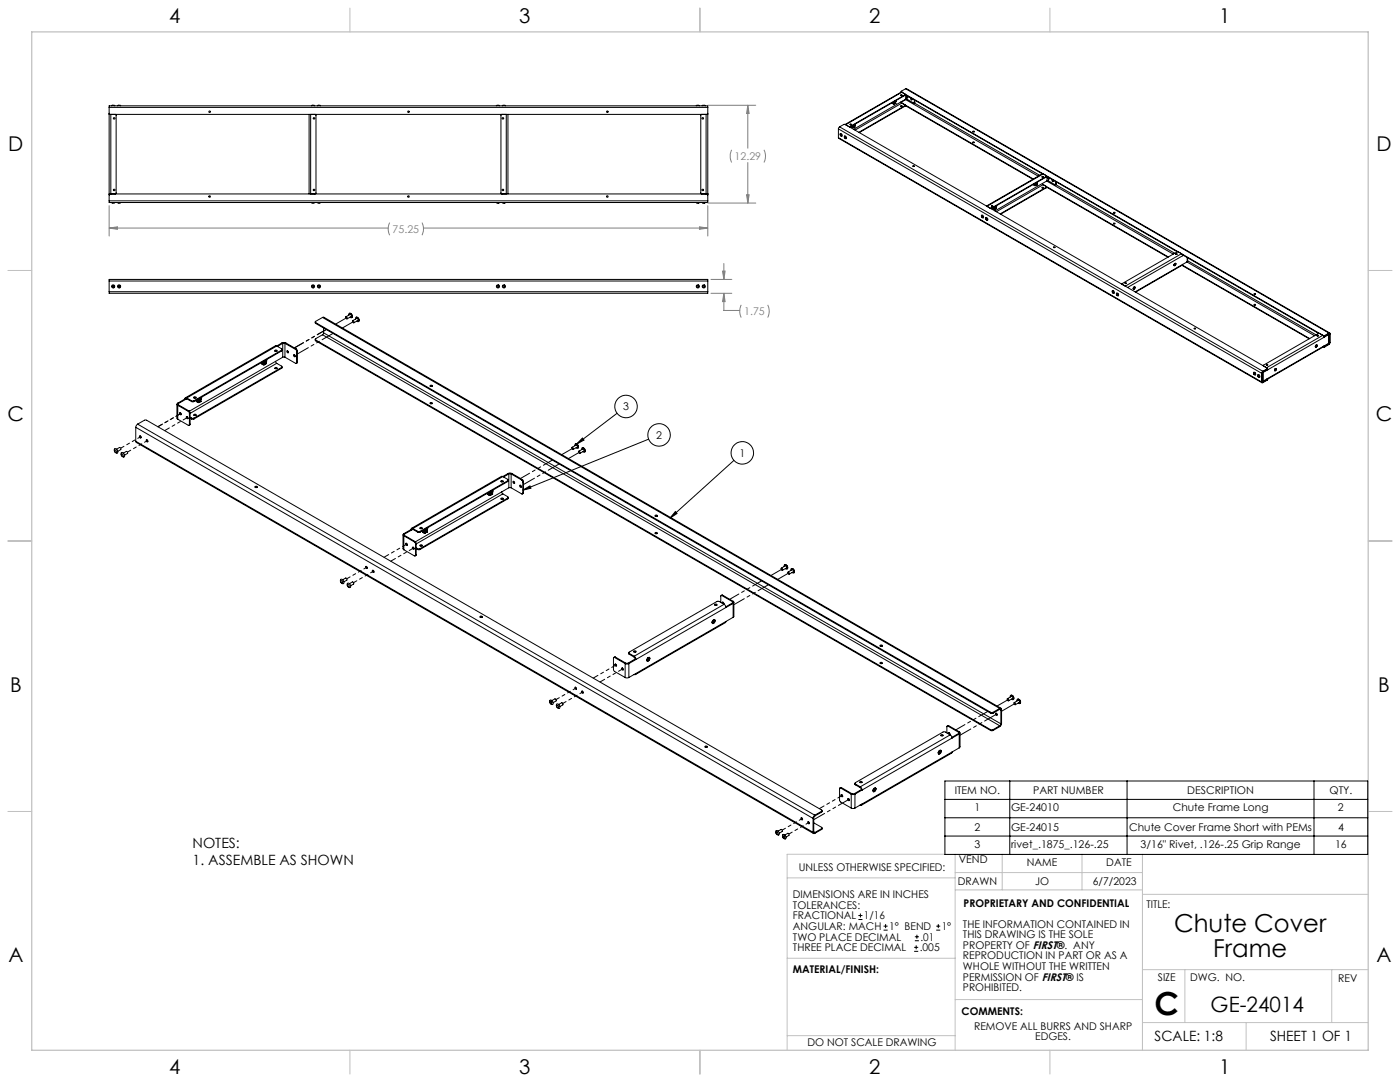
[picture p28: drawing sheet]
<svg xmlns="http://www.w3.org/2000/svg" width="559mm" height="432mm" viewBox="0 0 559 432" stroke-linecap="round" stroke-linejoin="round" font-family="sans-serif">
<defs><g id="words">
<text font-size="12.7" x="460.9" y="405.2">C</text>
<g font-size="9.9">
<text x="468.6" y="372">Chute Cover</text>
<text x="484.2" y="381.9">Frame</text>
</g>
<text font-size="8.5" x="483.2" y="404">GE-24014</text>
<g font-size="8.1">
<text x="67.6" y="9.3">4</text>
<text x="207.3" y="9.3">3</text>
<text x="347" y="9.3">2</text>
<text x="486.7" y="9.3">1</text>
<text x="3.3" y="60.1">D</text>
<text x="549.4" y="60.1">D</text>
<text x="3" y="168">C</text>
<text x="549.1" y="168">C</text>
<text x="4" y="276">B</text>
<text x="550.1" y="276">B</text>
<text x="3.3" y="383.9">A</text>
<text x="549.4" y="383.9">A</text>
<text x="67.6" y="428.4">4</text>
<text x="207.3" y="428.4">3</text>
<text x="347" y="428.4">2</text>
<text x="486.7" y="428.4">1</text>
</g>
<g font-size="5.6">
<text x="76.9" y="338.4">NOTES:</text>
<text x="76.9" y="345.1">1. ASSEMBLE AS SHOWN</text>
<text x="460.9" y="415.2">SCALE: 1:8</text>
<text x="507" y="415.2">SHEET 1 OF 1</text>
</g>
<g font-size="4.2" fill="#808080">
<text x="293.2" y="63.9">12.29</text>
<text x="156.7" y="92.9">75.25</text>
<text x="297" y="125.8">1.75</text>
</g>
<g font-size="4.2">
<text x="248.7" y="163.7">3</text>
<text x="261.9" y="175">2</text>
<text x="295.1" y="182.2">1</text>
<text x="381.1" y="316.9">ITEM NO.</text>
<text x="412.3" y="316.9">PART NUMBER</text>
<text x="473.9" y="316.9">DESCRIPTION</text>
<text x="530.6" y="316.9">QTY.</text>
<text x="388.9" y="323.8">1</text>
<text x="403.6" y="323.8">GE-24010</text>
<text x="468.1" y="323.8">Chute Frame Long</text>
<text x="534" y="323.8">2</text>
<text x="388.9" y="331.5">2</text>
<text x="403.6" y="331.5">GE-24015</text>
<text x="450.7" y="331.5">Chute Cover Frame Short with PEMs</text>
<text x="534.1" y="331.5">4</text>
<text x="389" y="338.4">3</text>
<text x="403.6" y="338.4">rivet_.1875_.126-.25</text>
<text x="455.3" y="338.4">3/16&quot; Rivet, .126-.25 Grip Range</text>
<text x="532.9" y="338.4">16</text>
<text x="318.8" y="347.7">UNLESS OTHERWISE SPECIFIED:</text>
<text x="382.7" y="344.5">VEND</text>
<text x="409.9" y="345.7">NAME</text>
<text x="441.6" y="345.7">DATE</text>
<text x="382.3" y="353.3">DRAWN</text>
<text x="413.2" y="353.3">JO</text>
<text x="436.2" y="353.3">6/7/2023</text>
<text x="316.5" y="358.5">DIMENSIONS ARE IN INCHES</text>
<text x="316.5" y="362.7">TOLERANCES:</text>
<text x="384.6" y="361.9">PROPRIETARY AND CONFIDENTIAL</text>
<text x="457.6" y="362.3">TITLE:</text>
<text x="316.5" y="371.2">ANGULAR: MACH</text>
<text x="316.5" y="366.9">FRACTIONAL</text>
<text x="344.8" y="366.9">1/16</text>
<text x="354.9" y="371.2">1° BEND</text>
<text x="375.9" y="371.2">1°</text>
<text x="384.4" y="370.2">THE INFORMATION CONTAINED IN</text>
<text x="316.5" y="375.4">TWO PLACE DECIMAL</text>
<text x="367.4" y="375.4">.01</text>
<text x="384.4" y="374.4">THIS DRAWING IS THE SOLE</text>
<text x="316.5" y="379.6">THREE PLACE DECIMAL</text>
<text x="367.1" y="379.6">.005</text>
<text x="384.4" y="378.6">PROPERTY OF FIRST®. ANY</text>
<text x="384.4" y="382.9">REPRODUCTION IN PART OR AS A</text>
<text x="316.5" y="388.4">MATERIAL/FINISH:</text>
<text x="384.4" y="387.1">WHOLE WITHOUT THE WRITTEN</text>
<text x="384.4" y="391.3">PERMISSION OF FIRST® IS</text>
<text x="384.4" y="395.6">PROHIBITED.</text>
<text x="462.2" y="391.3">SIZE</text>
<text x="475.1" y="391.3">DWG. NO.</text>
<text x="534.1" y="391.8">REV</text>
<text x="383.8" y="405.1">COMMENTS:</text>
<text x="388.8" y="410.9">REMOVE ALL BURRS AND SHARP</text>
<text x="322.3" y="417.6">DO NOT SCALE DRAWING</text>
<text x="413.2" y="415.2">EDGES.</text>
</g>
</g></defs>
<g fill="none" stroke="#c0c0c0" stroke-width=".4">
<path d="M139.7 3.2v9.5M279.4 3.2v9.5M419.1 3.2v9.5M3.1 107.9h9.6M546.1 107.9h9.5M3.1 215.9h9.6M546.1 215.9h9.5M3.1 323.8h9.6M546.1 323.8h9.5M314.2 350.3h67M381.2 340.9v78.2M381.2 355.1h74.8"/>
<path d="M381.2 348.2h74.8M400 340.9v14.2M431.9 340.9v14.2M456 340.9v78.2M456 356.9h90.1M546.1 340.9h-231.9v78.2M314.2 382.4h67.2M381.2 398.9h74.8M456 387h90.1M472.9 387v21.1M531.6 387v21.1M139.7 419.1v9.6"/>
<path d="M279.4 419.1v9.6M314.2 413.3h67M419.1 419.1v9.6M456 408.1h90.1M497.4 408.1v11"/>
</g>
<path d="M12.7 12.7h533.4v406.4h-533.4z" fill="none" stroke="#c0c0c0" stroke-width=".5"/>
<g fill="none" stroke="#000" stroke-width=".4">
<path d="M359.6 38.1h.4M359.7 36.8h.1M359.7 36.5v.3M359.8 36.7l168.4 97.2M359.8 36.7v.1M360 36.8l1.2 .7v.4M360 36.8l-22.5 13 1.3 .7h.5M360 36.8l-22.7 12.9M361.2 37.9l-21.9 12.6M361.2 37.9v.2M361.2 38.1l-21.9 12.6M361.3 37.7l-.1 .4"/>
<path d="M361.3 37.8l54.7 31.6M361.5 39.6h.6M361.5 35.4l-1.7 1v.3M361.5 35.4l169.3 97.5M361.5 39.8l-1.8 1M361.5 39.6l-1.8 1M361.5 35.4l168.9 97.5M361.5 37.9v1.7M361.5 39.8l52.9 30.5M361.7 39.6l-.2 .2M362.1 39.6l2.6 1.6 .2-.2M362.1 38.2v.1"/>
<path d="M362.1 38.9v.7M362.1 38.3l-.2 .1M362.7 38.6l-.5 .3M363.8 39.2l-.2 .2M364.4 39.6l-.5 .3M364.9 39.9v1.1M43.6 45.6h.4M43.6 42.9v-.7h238.9v.7M43.6 45.2l.4 .4M43.6 42.9v37.3M43.6 42.9h238.9M43.8 45.6h.1"/>
<path d="M44 45.6h238.1M44.2 45.6v31.8M44.6 42.2l.1-.2 1.1 .2M46 45.6l.4 .4v31.1l-.4 .3M46.9 42.2l.2-.2 1.1 .2M123.4 45.6v31.8M124 45.6v31.8M124.3 42.2l.2-.2 1.1 .2M125.7 45.6l.4 .4v31.1l-.4 .3M126.7 42.2l.2-.2 1.1 .2M198.1 42.2l.2-.2 1.1 .2M200.3 45.6l-.3 .4v31.1l.3 .3"/>
<path d="M200.5 42.2l.2-.2 1.1 .2M202.1 45.6v31.8M202.7 45.6v31.8M277.9 42.2l.2-.2 1.1 .2M280.1 45.6l-.4 .4v31.1l.4 .3M280.3 42.2l.2-.2 1 .2M281.8 45.6v31.8M282.1 45.6h.4M282.3 45.6h.1M282.5 45.2l-.4 .4M282.5 42.9v37.3M334.6 54.9l169.1 97.9"/>
<path d="M334.6 51.4l169 97.6M334.6 54.9l169 97.5M334.6 51.4v3.5M335.1 50.6l-.5 .8M335.1 50.6l168.9 97.6M335.4 53.6l.4 .6-.3-.1zM337.1 54.3l.5 .1a.53 .53 0 0 1 .4 .6 .53 .53 0 0 1-.7 .4 .53 .53 0 0 1-.3-.7zM337.1 54.6l.4 .2v.4zM337.4 49.7l-.6-.1-1.7 1M337.4 49.7l168.3 97.2v.3M339.3 50.7h-.1M339.3 50.5v.2"/>
<path d="M339.3 49.8h.5M339.8 50.4l.5 .5M339.9 50.3l.3 .2M340.2 50.5l.1 .4 .4-.1M340.3 50.1l-.1 .4M340.3 50.4h.1M340.3 50.4v.1M340.4 50.4h.1M340.4 50.4l-.2 .1M340.4 50.4l-.1 .1M340.5 50l-.2 .5M340.6 50.1l.3 .1"/>
<path d="M340.7 50l.2 .2M340.8 50.7h.1M340.9 50.2l-.5 .2M340.9 50.2h.1M340.9 50.6h.1M340.9 50.6l-.1 .1M341 49.8h.1M341 49.8h-.1M341 49.8v.1M341 49.7l.2 .4M341 49.7h.1M341.2 50.1l-.2 .5a.37 .37 0 0 1-.4 .3 .37 .37 0 0 1-.3-.4"/>
<path d="M356.5 41.2l.1 .3h.4M356.5 41.2l-.4-.2 .5 .5M356.6 41.1h.1M356.6 41.2h.1M356.6 40.7l-.1 .5M356.6 41.2h-.1M356.6 41.1v.1M356.7 40.6l-.1 .4a.36 .36 0 0 0 .2 .5 .36 .36 0 0 0 .4-.3l.3-.6M357 40.6l.2 .1zM357.1 41.2h.1M357.1 40.5h.1M357.2 40.5h.1"/>
<path d="M357.2 40.7l-.3 .4-.2-.1M357.2 40.4h.1M357.2 41.2h.1M357.2 40.4l-.1 .1M357.2 40.7h.1M357.2 41.1v.1M357.2 40.4v.1M357.3 40.3l.2 .3M357.3 40.3h.1M357.5 40.6h.1M359.5 42.3h.6l-.4 .2zM359.6 42.4h.4"/>
<path d="M359.7 40.6l.3 .5M359.7 40.6l-19 11M360 41.1l1.2 .7v.4M360 41.1l52.4 30.3M360 41.1l-18.7 10.8M361.2 42.2v.2M361.2 42.2l-18.4 10.6M361.2 42.4l-18.2 10.5M361.3 42l-.1 .4M361.3 42.1l51 29.4M364.9 41.1l50.1 28.9M365.1 40.9l-.2 .3"/>
<path d="M365.1 40.9l-.2 .1M365.1 40v.9M388.3 52.4l.4-.1 .2 .3zM388.3 52.6h.6M388.3 56.9h.6M43.6 77.4h.4M43.8 77.4h.1M44 77.4l-.4 .4M44 77.4h238.1M282.1 77.4h.4M282.1 77.4l.4 .4M282.3 77.4h.1"/>
<path d="M364.4 66.2l.6 .1-.4 .2zM364.4 66.4h.5M364.9 66.4h.1M412.9 73.8l.1 .3 .4-.1M412.9 73.8l-.4-.2 .5 .5M413 73.7h.1M413 73.3l-.1 .5M413 73.7v.1M413.1 73.7h.1M413.1 73.7l-.2 .1M413.1 73.7l-.1 .1M413.1 73.2l-.2 .6"/>
<path d="M413.3 73.2l.3 .1M413.4 74h.1M413.5 73.1h.1M413.6 73.3l-.5 .3M413.6 73h.1M413.6 73.8h.1M413.6 73.7h.1M413.6 73.7v.1M413.6 73l-.1 .1M413.6 73.3h.1M413.6 73.1h.1M413.7 72.9l.2 .3"/>
<path d="M413.7 73.3l-.2-.2-.4 .6M413.7 73.3l-.4 .5-.2-.1M413.7 72.8h.1M413.7 72.8l.2 .4M413.9 73.2l-.2 .5a.41 .41 0 0 1-.3 .4 .41 .41 0 0 1-.5-.3M416 75h.5M416 70.7h.1M416 70.7h.5M416.1 73.2l.3 .5M416.1 73.2l-19 11M416.4 69.4l-22.5 12.9 1.3 .8 .5-.1M416.4 69.4l1.2 .7v.3"/>
<path d="M416.4 69.4l-22.7 12.8M416.4 73.7l1.2 .7v.3M416.4 73.7l49.9 28.9M416.4 73.7l-18.7 10.8M417.6 70.4l-21.9 12.6M417.6 70.4v.2M417.6 74.7v.2M417.6 70.6l-21.9 12.7M417.6 74.7l-18.4 10.7M417.6 74.9l-18.2 10.6M417.7 70.2l-.1 .4M417.7 74.6l-.1 .3"/>
<path d="M417.7 70.3l52.2 30.2M417.7 74.7l48.5 28M417.8 72.2l50.5 29.2M417.9 72.2h.6M417.9 72.2l-1.8 1M417.9 70.4v1.8M418.5 72.2l2.6 1.5 .3-.1M418.5 70.8l-.2 .1M418.5 71.4v.8M419.1 71.2l-.5 .3M420.2 71.8l-.2 .1M420.8 72.1l-.5 .3"/>
<path d="M421.4 72.5v1.1M421.4 73.7l47.5 27.4M421.5 73.4l-.2 .3M421.5 73.4l-.1 .2M421.5 72.6v.8M43.6 80.2v.6h238.9v-.6M43.6 80.2h238.9M44.6 80.8l.2 .2 1-.2M46.9 80.8l.3 .2 1-.2M124.3 80.8l.3 .2 1-.2M126.7 80.8l.3 .2 1-.2M198.1 80.8l.3 .2 1-.2"/>
<path d="M200.5 80.8l.3 .2 1-.2M277.9 80.8l.3 .2 1-.2M280.3 80.8l.3 .2 .9-.2M391.8 85.9a.54 .54 0 0 1 .7 .3 .54 .54 0 0 1-.4 .7l-.3-.5zM391.8 86.2l.5 .5h-.4zM393.5 86.8l.5 .1a.53 .53 0 0 1 .4 .7 .53 .53 0 0 1-.7 .4 .53 .53 0 0 1-.3-.7zM393.5 87.2l.4 .2v.3zM395.7 83.3h-.1M395.7 83v.3M395.8 82.3h.4M395.8 82.3h-.1M396.2 82.9l.5 .6"/>
<path d="M396.3 82.9l.3 .1M396.6 83l.2 .5 .3-.1M396.6 83h.1M396.7 83h.1M396.7 82.7l-.1 .3M396.8 83h.1M396.9 82.6l-.2 .4M397.1 82.6l.2 .2zM397.2 83.2h.1M397.2 83.2l.1 .1M397.2 83.3h.1M397.3 82.8l-.2 .3-.3-.1"/>
<path d="M397.3 83.1v.1M397.3 82.8h.1M397.3 83.2h.1M397.3 82.5h.1M397.4 82.3a.56 .56 0 0 1 .1 .8 .56 .56 0 0 1-.8 .1v-.2M397.4 82.4h.1M397.4 82.4l-.1 .1M397.4 82.3v.1M397.4 82.3l-.1 .1M397.4 82.8l-.3-.2-.3 .4M397.4 82.8l-.4 .5-.2-.3M397.4 82.4h-.1"/>
<path d="M397.4 82.3h.1M397.4 82.3l.2 .3M397.6 82.6h.1M421 98.8h-.5M421 98.8h.1M444.4 84.8l.5-.1 .1 .2-.4 .2zM444.5 85h.5M444.5 89.3h.5M43.6 116.4v.7h238.9v-.7M43.6 112.1v-.6h238.9v.6M43.6 116.4h238.9M43.6 112.1h238.9"/>
<path d="M43.6 112.1v4.3M282.5 112.1v4.3M444 116a.53 .53 0 0 1 .8 .3 .53 .53 0 0 1-.5 .7l-.4-.5zM445.7 117a.54 .54 0 0 1 .8 .3 .54 .54 0 0 1-.5 .7l-.4-.4zM447.8 113.2l22-12.7h.5l1.3 .7-22.4 13zM447.8 113.3v.1M449.1 113.1h.5M452.5 114.7l.1-.2a.4 .4 0 0 1 .4 .6 .4 .4 0 0 1-.7 .1zM452.6 114.6l.2 .2zM452.8 114.8l-.2 .3-.2-.1M452.8 114.8h.1M452.9 114.8l-.3 .5-.3-.2"/>
<path d="M452.9 114.8l-.3-.2-.3 .5M452.9 114.5v.6l-.5 .3M468.6 105.7h.1M468.8 105.2h.1a.37 .37 0 0 1 .4 .3 .37 .37 0 0 1-.3 .4 .37 .37 0 0 1-.4-.2zM469.1 105.3h.1M469.1 105.3l-.2 .4h-.3M469.2 105.1v.6l-.5 .3M469.2 105.3l-.3 .6-.3-.2M469.2 105.3h-.4l-.2 .4M469.2 105.3h-.1M469.3 101.5h.5M469.4 101.4l.2 .1"/>
<path d="M471.6 101.2l.5 .9M471.8 105.9l50.8 29.3M471.9 101.7l54.4 31.4M471.9 105.8l50.8 29.3M472.1 105.5l-18.9 11.1M472.1 102.1l-22 12.6M472.1 105.5l-19 11M472.2 101.8h-.2M472.3 101.9l-.2 .2M473.7 104.5l51 29.5M473.9 104.5l-1.8 1M473.9 102.8v1.7"/>
<path d="M474 102.9l-.1 1.6M474 104.1l51.3 29.5M500.6 117.2l.6 .1-.4 .2zM500.6 117.4h.5M109.7 139.9a.42 .42 0 0 1 .5-.2 .42 .42 0 0 1 .3 .5h-.7zM110.5 138.1l2 1.2-.1 .4M110.5 138.1l-.6-.1-35.9 20.7M110.5 138.1l-36 20.7M112.4 139.7l-35 20.2M112.4 139.7v.4M112.6 136.8h1.5M112.6 136.8l.3 .2"/>
<path d="M112.6 136.8l-2.1 1.3M112.6 139.5l-.2 .6M112.9 137h.8M112.9 137l-2.2 1.3M112.9 137v5.6M113.7 137v5.6M113.7 137l4.3 2.5M114.1 136.8l-.4 .2M114.1 136.8l4.2 2.5M114.8 140l.3 .7M118 139.5l.4 .7M118.3 139.3l.4 .8"/>
<path d="M118.3 139.3l-.3 .2M125.8 128.5l.2 .6M125.8 135.4l.2 .6M126 128.8l269.4 155.5M126 128.8v.3M126 135.7v.3M126 129.1l269.4 155.5M126 135.7l269.4 155.5M126 136l269.4 155.5M128.7 126.7l-2.8 1.6 .1 .5M128.7 126.7l.6-.1 270.3 156.1M128.7 133.6l-2.7 1.5v.6"/>
<path d="M128.7 126.7l270.3 156M128.7 133.6l270.3 156M129.2 132.8l-.5 .8M129.2 132.8l270.3 156.1M129.2 130.9v1.9M138 126.4l1.8-.9 .4 .3v.5l-1.7 .9M139.2 125.8a.59 .59 0 0 1 .5-.8 .59 .59 0 0 1 .7 .6 .63 .63 0 0 1 .3 .8 .63 .63 0 0 1-.8 .3l-.2-.1M139.7 125a1.18 1.18 0 0 1 .8 1.6M140.8 128l1.7-1 .3 .4v.5l-1.6 .9M142.3 126.6h.2a1.16 1.16 0 0 1 .7 1.6M142.3 126.6a.96 .96 0 0 1 .9 .7 .96 .96 0 0 1-.4 1.1l-.4-.3M142.3 126.6h-.3l-.1 .7"/>
<path d="M476.6 131l.6 .1-.4 .2zM476.7 131.2h.4M477.1 131.2h.1M500.6 121.7h.5M525 138.2h.1M525 138.2v.1M525.2 137.8l.1-.1a.37 .37 0 0 1 .4 .3 .37 .37 0 0 1-.3 .4 .37 .37 0 0 1-.4-.2zM525.3 137.8l.2 .1zM525.5 137.9l-.2 .4-.3-.1M525.6 137.6v.6l-.5 .4M525.6 137.9l-.3 .5-.3-.1M525.6 137.9l-.4-.1-.2 .5"/>
<path d="M525.6 137.9h-.1M525.7 134h.5M525.8 133.9l.2 .2M528 133.8l.5 .8M528.2 133.9h.5M528.2 138.5h.5M528.2 133.9h.1M528.5 138.1l-22.6 13.2M528.5 134.6l-22.5 13M528.5 138.1l-22.5 12.9M528.7 134.1l-.4 .1M528.7 138.3h-.3"/>
<path d="M528.7 133.9v.2M528.7 138.3v.2M530 133.5l.3 .1M530 133.5l-1.6 .9M530 133.4v.1M530.2 137.1l.2 .2M530.2 133.3l-.2 .2M530.3 133.6l-1.8 1M530.3 133.6v3.5M530.3 137.1l-1.8 1M530.4 133.2l-.1 .4M530.4 133.3l-.1 3.8"/>
<path d="M530.4 133.1l.3 .2M530.4 132.9l.5 .3M530.4 132.9v.2M530.4 137.3v.2M530.4 132.9l-1.7 1M530.4 137.3l-1.7 1M530.4 133.1l-1.7 1M530.4 137.5l-1.7 1M530.4 136.6l.3 .2M530.7 136.8l-.3 .5M530.7 133.3v3.5M530.9 136.7l-.5 .8"/>
<path d="M530.9 133.2l-.2 .1M530.9 136.7l-.2 .1M530.9 133.2v3.5M73.8 159.2l-2.9 1.7M73.8 159.2l.3 .2M74.1 159.4l-2.9 1.6M74.5 159.1l-.4 .3M74.5 158.8a.44 .44 0 0 0-.5 0 .44 .44 0 0 0-.2 .4M74.5 158.8l2 1.1M74.5 158.8v.3M74.5 159.1l2 1.2M76.5 159.9h.9"/>
<path d="M76.5 159.9v.4M77.4 158.5a.44 .44 0 0 1 .5-.2 .44 .44 0 0 1 .3 .6h-.7zM77.4 159.9v.4M77.4 158.8h.8M78.2 159.8l.8 .8M78.4 159.7l.4 .2M78.8 159.9l.2 .6 .6 .1M78.8 159.9l.1 .1M79 159.9h.1M79 159.3l-.2 .6M79.1 159.9h-.1M79.1 159.8v.1"/>
<path d="M79.1 159.9h.1M79.2 159.2l-.3 .8M79.5 159.3l.4 .2M79.6 159.2l.3 .3M79.9 159.5l-.3 .5-.4-.1M79.9 159.5h.2M79.9 159h.1M80 158.9h.1M80 159h.1M80 158.9l-.1 .1M80 158.7a1.12 1.12 0 0 1 .1 1.3 1.12 1.12 0 0 1-1.1 .5l-.1-.5M80.1 159.5v-.2a.53 .53 0 0 0-.7-.1 .53 .53 0 0 0-.2 .6"/>
<path d="M80.1 159.5a.52 .52 0 0 1-.3 .6 .52 .52 0 0 1-.6-.1v-.2M80.1 158.9h.1M80.2 158.7h.1M80.2 158.7l.2 .5M80.4 159.2h.1M104.8 145.1l.3 .5 .6-.1M104.8 145.1l-.5-.4 .2 .6 .6 .3M104.8 145.1h.1M105 145h.1M105 145h.2M105.1 145h.1M105.1 144.3l-.3 .8"/>
<path d="M105.1 145h-.1M105.1 144.9v.1M105.2 145h-.2M105.2 144.2l-.3 .9M105.6 144.2l.3 .2zM105.9 145v.1M105.9 145.1h.1M105.9 144.4a.43 .43 0 0 1-.1 .5 .43 .43 0 0 1-.6 0M105.9 143.9h.1M105.9 143.8h.1M105.9 143.8l.1 .2M105.9 144.4h.2"/>
<path d="M106 143.8h.1M106 144h.1M106 145v.1M106 143.8v.1M106 143.9v.1M106 145h.1M106 145l-.1 .1M106.1 143.7l.3 .5M106.1 145l-.2 .1M106.1 145l-.1 .1M106.1 144.4v-.2a.59 .59 0 0 0-.7 .1 .59 .59 0 0 0-.2 .6M106.1 144.4a.52 .52 0 0 1-.2 .6 .52 .52 0 0 1-.7-.1"/>
<path d="M106.2 143.7h.1M106.2 143.7l.2 .5M106.4 144.2a.94 .94 0 0 1-.3 1.1 .94 .94 0 0 1-1.1 0l-.1-.2M106.4 144.2h.1M109.7 146.8a.42 .42 0 0 1 .5-.2 .42 .42 0 0 1 .3 .5l-.5 .1zM109.7 140.2h.9M109.7 147.1h.9M110 144.2l.5 .8M110.5 145l2 1.2-.1 .4M110.5 145l-34.6 20M112.4 146.6v.4M112.4 140.1l-35 20.2"/>
<path d="M112.4 146.6l-35 20.3M112.4 147l-35 20.2M112.6 146.4l-.2 .6M112.9 142.6h.8M112.9 142.6l-37.3 21.5M113.7 142.6l4.4 2.5 .3-.4M114.5 140.1l.2-.2a.43 .43 0 0 1 .4 .4 .43 .43 0 0 1-.3 .5zM117.3 141.5h.1a.43 .43 0 0 1 .4 .4 .43 .43 0 0 1-.3 .4zM117.4 141.5l.5 .7M118.4 140.2v4.5M118.7 144.6l-.4 .4M118.7 140.1l-.3 .1"/>
<path d="M118.7 144.6l-.3 .1M118.7 140.1v4.5M171.7 153.9l.8-.1 .1 .3a.51 .51 0 0 1-.5 .2 .51 .51 0 0 1-.4-.4zM171.7 154.2h.8M500.4 148.6a.57 .57 0 0 1 .7 .3 .57 .57 0 0 1-.2 .7l-.6-.6zM502.1 149.5a.54 .54 0 0 1 .8 .4 .54 .54 0 0 1-.5 .7l-.4-.5zM503.6 152.4l.4 .3M503.6 149v3.4M503.8 152.3l.2 .2M503.8 148.9l-.2 .1M503.8 148.9v3.4M503.8 152.3l-.2 .1"/>
<path d="M504 148.5l-.1 .1M504 148.2l-.4 .8M504 148.4l-.2 .5M504 148.5l.2 .1M504 148.2v.2M504 152.5v.2M504.2 152.1l-.4 .1M504.2 148.6l-.4 .1M504.2 145.8l22-12.7h.5l1.3 .7-22.5 13zM504.2 145.9v.1M504.2 148.6v3.5M505.5 145.7h.5"/>
<path d="M505.7 151.2h.1M505.7 151.2v.3M505.7 147.2l-1.7 1M505.7 147.2v.2M505.7 151.5v.2M505.7 147.4l-1.7 1M505.7 151.5l-1.7 1M505.7 151.7l-1.7 1M505.8 147.3v.2M505.8 147.5l.2 .1M505.8 147.5l-1.8 1M505.8 147.2l.2 .4"/>
<path d="M505.8 147.2l-.1 .2M506 151l-.3 .7M506 147.6l-1.8 1M506 151l-1.8 1.1M508.9 147.2a.34 .34 0 0 1 .6 0 .34 .34 0 0 1-.2 .5l-.5 .3zM509 147.2l.2 .1zM509.2 147.3l-.2 .4-.3-.1M509.2 147.3h.1M509.3 147v.7l-.5 .3M45.8 179.6h.2a.46 .46 0 0 1 .5 .4 .46 .46 0 0 1-.4 .5zM46.5 179.3l1.2-.7 .5 .3v.5l-1.2 .7M54.2 176.1l.2 .5 270.3 156"/>
<path d="M54.2 170.5l270.3 156.1M54.2 176.1l270.3 156M54.2 170.5v5.6M54.9 169.3l-.7 1.2M54.9 169.3l2.8-1.6h.8l269.5 155.6-.1 .4M54.9 169.3l270.3 156M55.7 174a.4 .4 0 0 1 .5 .2 .4 .4 0 0 1-.2 .6zM56 173.9l.3 .7M58.4 175.6a.4 .4 0 0 1 .5 .2 .4 .4 0 0 1-.2 .5zM58.6 175.5l.4 .7M70.6 161.3v5.6l.3 .4M70.9 167.3l4.3 2.5 .4-.3"/>
<path d="M70.9 160.9a.44 .44 0 0 0-.3 .4 .44 .44 0 0 0 .3 .4M70.9 161.7v5.6M70.9 161.7l4.2 2.4M70.9 160.9l.3 .1M71.2 161v.6M71.2 161.6l-.3 .1M71.2 161.6l4.2 2.4M71.8 164.7h.1a.43 .43 0 0 1 .4 .3 .43 .43 0 0 1-.3 .5zM71.9 164.7l.4 .7M71.9 164.7h.1M74.4 166.3l.1-.1a.43 .43 0 0 1 .5 .4 .43 .43 0 0 1-.3 .5zM74.6 166.3l.4 .6"/>
<path d="M75.1 164.1l.5 .8M75.4 164l.5 .8M75.4 164l-.3 .1M75.6 164.9v4.6M75.9 169.3l-.4 .5M75.9 164.8l-.3 .1M75.9 169.3l-.3 .2M75.9 164.8v4.5M75.9 166.5l.6 .4M75.9 166.9l.6 .3M76.5 160.3h.9M76.5 166.9h.9"/>
<path d="M76.5 167.2h.9M76.5 166.9v.3M77.4 165.5a.44 .44 0 0 1 .5-.3 .44 .44 0 0 1 .3 .6h-.6zM77.4 166.9v.3M77.5 165.7h.7M77.5 165.7h-.1M79.6 160.5v.1M79.7 160.2h.1M79.7 160.2l.1 .1M79.8 160.3h.1M79.8 160.2h.1M79.8 160.2v.1"/>
<path d="M79.8 160.1l.1 .1M79.9 160.2h.1M79.9 160.2l-.1 .1M171.7 160.8h.9a.47 .47 0 0 1-.5 .4 .47 .47 0 0 1-.4-.4zM171.7 161.1h.8M228.3 178.5l1.7-.9 .4 .3v.5l-1.6 1M229.9 177.1h.1a1.16 1.16 0 0 1 .8 1.7M229.9 177.1l.2 .1a.95 .95 0 0 1 .7 .8 .95 .95 0 0 1-.5 .9l-.3-.2M229.9 177.1l-.3 .1-.1 .7M232.2 179.4a.6 .6 0 0 1 .4-.8 .6 .6 0 0 1 .7 .6 .63 .63 0 0 1 .3 .8 .63 .63 0 0 1-.8 .4l-.1-.2M232.5 174.8l.6 .8-2.9 1.6zM232.6 178.7a1.14 1.14 0 0 1 .9 1.6"/>
<path d="M246.3 164.9l-16.1 12.3M258.9 175.3l-50.2 20.3M46.7 180.8a.95 .95 0 0 1-1.1-.6 .95 .95 0 0 1 .5-1.2 1.12 1.12 0 0 1 .6 1.9M48.5 180.6a1.04 1.04 0 0 1 1 .6 1.04 1.04 0 0 1-.1 1.2 1.14 1.14 0 0 1-.9-1.8zM48.5 181.2h.2a.46 .46 0 0 1 .5 .4 .46 .46 0 0 1-.4 .5zM49.2 180.8l1.3-.7 .4 .3v.5l-1.2 .7M101.8 194.2a.44 .44 0 0 1 .5-.2 .44 .44 0 0 1 .3 .5l-.5 .1zM102.6 194.5h-.8M102.6 194.5h.1M195.1 197.2l.2 .5 .6-.1M195.1 197.2l-.6-.4 .8 .9M195.1 197.2h.1"/>
<path d="M195.3 197.1h.1M195.3 197.1v.1M195.3 196.4l-.2 .8M195.3 197v.1M195.4 197.1h.1M195.5 196.3l-.3 .9M195.8 196.3l.4 .2M195.9 196.3l.3 .2M196.1 197.2l.1 .1M196.2 196.5a.43 .43 0 0 1-.2 .5 .43 .43 0 0 1-.5 0M196.2 197.1v.1M196.2 197.1l.1 .1"/>
<path d="M196.2 196.5h.2M196.2 195.9h.1M196.2 196.1h.1M196.2 197.2h.1M196.2 195.9v.1M196.3 196l-.2 .1M196.3 195.9h.1M196.3 195.9l-.1 .1M196.3 197.1h.1M196.4 195.8l.3 .5M196.4 196.5v-.2a.6 .6 0 0 0-.7 .1 .6 .6 0 0 0-.2 .6M196.4 196.5a.51 .51 0 0 1-.3 .6 .51 .51 0 0 1-.6-.1"/>
<path d="M196.4 195.8h.1M196.7 196.3a.98 .98 0 0 1-.4 1 .98 .98 0 0 1-1.1 .1v-.2M196.7 196.3h.1M200 192a.44 .44 0 0 1 .5-.2 .44 .44 0 0 1 .3 .5h-.7zM200 198.9l.1-.1a.4 .4 0 0 1 .5-.1 .4 .4 0 0 1 .2 .5l-.6 .1zM200 192.3h.8M200.1 199.1l.7 .1M200.1 199.1l-.1 .1M200.2 196.3l.5 .8M200.2 196.3l-34.4 19.9M200.7 190.2l2 1.1v.5M200.7 190.2l-.5-.1-35.9 20.8"/>
<path d="M200.7 197.1l2 1.1v.6M200.7 190.2l-35.9 20.7M200.7 197.1l-34.6 20M202.7 192.2l-35.1 20.2M202.7 191.8l-35.1 20.3M202.7 191.8v.4M202.7 198.8v.3M202.7 198.8l-35.1 20.2M202.7 199.1l-35.1 20.2M202.8 188.9h1.5M202.8 188.9l.3 .2M202.8 188.9l-2.1 1.3"/>
<path d="M202.8 191.6l-.1 .6M202.8 198.5l-.1 .6M203.1 189.1h.9M203.1 194.7h.9M203.1 194.7l-2.9 1.6M203.1 189.1l-2.1 1.3M203.1 189.1v5.6M204 194.7l4.3 2.4 .4-.3M204 189.1v5.6M204 189.1l4.2 2.5M204.3 188.9l4.2 2.5M204.3 188.9l-.3 .2"/>
<path d="M204.8 192.2a.4 .4 0 0 1 .5 .2 .4 .4 0 0 1-.2 .5zM205 192.1l.4 .7M207.4 193.7a.4 .4 0 0 1 .6 .2 .4 .4 0 0 1-.2 .6zM207.7 193.6l.4 .7M208.2 191.6l.5 .7M208.5 191.4l.5 .8M208.5 191.4l-.3 .2M208.7 195.6l2.8-1.7 .4 .9zM208.7 192.3v4.5M209 196.7l-.5 .4M209 192.2l-.3 .1M209 196.7l-.3 .1"/>
<path d="M209 192.2v4.5M231 180.1l1.7-1 .4 .3 .1 .5-1.7 1M292.9 183.7l-25.5 23.1M160.9 213.4v5.6l.3 .4M161.2 219.4l4.2 2.4 .4-.3M161.2 213a.44 .44 0 0 0-.3 .4 .44 .44 0 0 0 .3 .4M161.2 213.8l4.2 2.5M161.2 213.8v5.6M161.2 213l.3 .1M161.5 213.1v.6M161.5 213.7l4.2 2.4M161.5 213.7l-.3 .1"/>
<path d="M162 216.8h.1a.43 .43 0 0 1 .5 .3 .43 .43 0 0 1-.4 .5zM162.2 216.8l.4 .7M164 211.3l-2.8 1.7M164 211.3l.3 .2M164.3 211.5l-2.8 1.6M164.6 218.4a.4 .4 0 0 1 .6 .2 .4 .4 0 0 1-.3 .6zM164.8 211.2l-.5 .3M164.8 210.9a.44 .44 0 0 0-.5 0 .44 .44 0 0 0-.3 .4M164.8 210.9l1.9 1.2M164.8 210.9v.3M164.8 211.2l1.9 1.2M164.9 218.4l.4 .6"/>
<path d="M165.4 216.3l.4 .7M165.7 216.1l.4 .8M165.7 216.1l-.3 .2M165.8 217v4.5M166.1 216.9l-.3 .1M166.1 216.9v4.5M166.1 218.6l.6 .4M166.1 218.9l.6 .4M166.7 212.1h.9M166.7 212.4h.9M166.7 219.3h.9M166.7 219h.9"/>
<path d="M166.7 212.1v.3M166.7 219v.3M167.6 217.6a.42 .42 0 0 1 .6-.2 .42 .42 0 0 1 .2 .5h-.5zM167.6 212.1v.3M167.6 219v.3M167.7 210.9h.8M167.7 217.8h.8M167.7 210.5l.8 .1a.39 .39 0 0 1-.4 .4 .39 .39 0 0 1-.4-.5zM168.5 211.9l.1 .4 .7 .4M168.6 211.8l.5 .3M169.1 212.1l.1 .6h.6M169.1 212.1h.2"/>
<path d="M169.3 211.4l-.2 .7M169.3 212h.1M169.3 212h-.1M169.3 212v.1M169.4 212.1h.1M169.4 212.1h-.2M169.8 211.4l.3 .2M169.8 211.3l.3 .3M169.8 212.7h.1M170 212.3l.1 .1M170.1 212.4h.1M170.1 212.3h.1"/>
<path d="M170.1 212.2v.1M170.1 211.6l-.2 .5-.5-.1M170.1 212.2l-.1 .1M170.1 212.2l.1 .1M170.1 211.6h.2M170.2 212.3h-.2M170.2 211.1h.1M170.3 211.1h.1M170.3 211h.1M170.3 211v.1M170.3 210.9v.2M170.3 210.8a1.02 1.02 0 0 1 .1 1.3 1.02 1.02 0 0 1-1.2 .4l.2-1.2"/>
<path d="M170.3 211.6v-.2a.53 .53 0 0 0-.6-.1 .53 .53 0 0 0-.3 .6M170.3 211.6a.52 .52 0 0 1-.2 .6 .52 .52 0 0 1-.7-.1v-.2M170.4 210.8h.1M170.4 210.8l.2 .5M170.6 211.3h.1M261.5 212.7a.42 .42 0 0 1 .5-.3 .42 .42 0 0 1 .3 .6h-.7zM261.5 206h.8M261.5 212.9h.8M269.6 204.2l.6 .7-2.8 1.9zM136 231.3a.98 .98 0 0 1 1.1 .4 .98 .98 0 0 1-.2 1.2 1.19 1.19 0 0 1-.9-1.6zM136.1 231.7h.2a.47 .47 0 0 1 .4 .4 .47 .47 0 0 1-.3 .5zM136.8 231.4l1.2-.7 .4 .3v.5l-1.1 .7"/>
<path d="M138.6 232.8a.98 .98 0 0 1 1.2 .5 .98 .98 0 0 1-.2 1.2 1.17 1.17 0 0 1-1-1.6M138.7 233.3h.3a.46 .46 0 0 1 .4 .4 .46 .46 0 0 1-.3 .5zM139.5 232.9l1.2-.7 .4 .3v.6l-1.2 .7M146 226h.1a.43 .43 0 0 1 .5 .4 .43 .43 0 0 1-.3 .5l-.4-.5zM146.2 226l.4 .7M148.7 227.6h.1a.43 .43 0 0 1 .5 .3 .43 .43 0 0 1-.4 .5zM148.9 227.6l.4 .7M166.1 221.4l-.4 .5M166.1 221.4l-.3 .1M288.1 237.7l-.4 .1v2.6M288.1 237.7l4.2 2.4M288.4 237.5l-.6 .2"/>
<path d="M288.4 237.5l-.3 .2M288.4 237.5l4.2 2.5M292.6 240l.3 .2-.3 .6M292.6 240l-.3 .1M311.7 226.8a.39 .39 0 0 1 .6 .2 .39 .39 0 0 1-.2 .5zM311.8 226.8l1.6-1 .5 .3v.6l-1.6 .9M313 226.1a.62 .62 0 0 1 .5-.8 .62 .62 0 0 1 .7 .7 .6 .6 0 0 1 .2 .9 .6 .6 0 0 1-.9 0M313.3 225.3a1.16 1.16 0 0 1 1 1.7M314.4 228.4a.39 .39 0 0 1 .6 .2 .39 .39 0 0 1-.3 .5zM314.5 228.3l1.6-.9 .5 .2v.6l-1.6 .9M315.7 227.6a.54 .54 0 0 1 .3-.8 .54 .54 0 0 1 .7 .5 .67 .67 0 0 1 .5 .9 .67 .67 0 0 1-1 .3M316.1 226.9a1.2 1.2 0 0 1 .9 1.6"/>
<path d="M191.7 246.3h.7M191.7 246l.5-.1 .3 .4a.44 .44 0 0 1-.5 .2 .44 .44 0 0 1-.3-.5zM252.9 259.9l.5-.2 .5 .3-.5 .3zM284.3 248.2h.1M284.3 248.2v.2M284.7 247.5l.3 .2zM284.7 247.4a.56 .56 0 0 1 .8 .2 .56 .56 0 0 1-.3 .8l-.1 .2a.56 .56 0 0 1-.9 0 .56 .56 0 0 1 .2-.8zM285 247.7a.43 .43 0 0 1-.1 .5 .43 .43 0 0 1-.6 0M285 247.7h.2M285.2 247.7a.58 .58 0 0 1-.2 .7 .58 .58 0 0 1-.7 0M285.2 247.7a.56 .56 0 0 0-.8-.1 .56 .56 0 0 0-.1 .8M285.2 247.3l.1 .1a1.05 1.05 0 0 1-1 1.4"/>
<path d="M285.3 241.2a.44 .44 0 0 1 .5-.2 .44 .44 0 0 1 .3 .5h-.7zM285.3 241.5h.8M288.3 240.7v-.3a.5 .5 0 0 1 .5 .1 .5 .5 0 0 1 .1 .6M288.5 240.3l.4 .7M289 241.2l.8 1.2M289 241.2l-2-1.2h-.8l-35.1 20.2v.6M289 241.2l-35.9 20.7M289.8 248l-.2 .5-36 20.7M289.8 242.4l-38.8 22.4M292.3 240.1v.5M292.3 240.6l.3 .2M292.3 240.6l-2.6 1.5"/>
<path d="M292.6 240.8l-2.8 1.6M292.6 240.8v5.5M292.6 246.3l-38.7 22.4M292.9 240.4v5.6l-.3 .3M351.3 257.6l.4-.2 .5 .3-.5 .3zM351.3 257.8h.8M219.5 279.5a.98 .98 0 0 1 1.1 .5 .98 .98 0 0 1-.2 1.2 1.2 1.2 0 0 1-.9-1.7zM219.5 280a.43 .43 0 0 1 .7 .2 .43 .43 0 0 1-.4 .6zM220.3 279.6l1.3-.7 .4 .3v.4l-1.2 .8M229.5 274.2h.1a.43 .43 0 0 1 .5 .4 .43 .43 0 0 1-.3 .5zM229.7 274.2l.4 .8M232.2 275.8l.5 .3 .1 .5a.5 .5 0 0 1-.6-.2 .5 .5 0 0 1 0-.6z"/>
<path d="M232.4 275.8l.4 .7M245.3 262.4l-.4 .2v4.9l4.6 2.9M245.3 262.4l4.2 2.4M245.4 265.1a.41 .41 0 0 1 .6 .2 .41 .41 0 0 1-.3 .6zM245.6 262.2l-.6 .2M245.6 262.2l-.3 .2M245.6 262.2l4.2 2.5M245.7 265.1l.4 .6M245.7 265v.1M248.2 266.6h.1a.43 .43 0 0 1 .5 .3 .43 .43 0 0 1-.3 .5zM248.4 266.6l.4 .7M249.5 264.8h1.5"/>
<path d="M249.5 270.4h1.5M249.5 264.8v5.6M249.8 264.7h.9M249.8 264.7l-.3 .1M250.7 264.7l.3 .1M251 260.5l.1 .6M251 264.8v5.6M251.1 260.8l2 1.1M251.1 261.1l2 1.1M251.1 260.8v.3M253 260.2h.8M253.1 262.2l.4 .8"/>
<path d="M253.1 261.9l.8 1.3-.4-.2M253.1 269.2h.1M253.1 261.9v.3M253.5 263l-2.8 1.7M253.9 268.7l-.3 .5h-.5M253.9 268.7l-2.9 1.7M258.5 262.6a.51 .51 0 0 1 .8-.2 .51 .51 0 0 1 0 .8 .58 .58 0 0 1-.5 .7 .58 .58 0 0 1-.6-.4zM258.6 262.6l.3 .2M258.6 262.6l.3-.1a.54 .54 0 0 1 .1 .8 .54 .54 0 0 1-.8 0zM258.9 262.8l-.3 .6-.4-.2M258.9 262.8h.3M259.2 262.3a1.03 1.03 0 0 1-.9 1.5"/>
<path d="M351.3 264.5l.1-.1a.4 .4 0 0 1 .5-.2 .4 .4 0 0 1 .2 .6l-.6 .1zM351.3 264.8h.8M402 278.9a.39 .39 0 0 1 .6 .2 .39 .39 0 0 1-.3 .5zM402.1 278.9l1.7-1 .4 .3v.5l-1.6 1M403.3 278.2a.54 .54 0 0 1 .3-.8 .54 .54 0 0 1 .7 .4 .7 .7 0 0 1 .4 .8 .7 .7 0 0 1-.7 .6l-.3-.2M403.6 277.4a1.16 1.16 0 0 1 .9 1.7M405.9 279.7a.56 .56 0 0 1 .4-.8 .56 .56 0 0 1 .7 .5 .73 .73 0 0 1 .4 .8 .73 .73 0 0 1-.7 .6l-.3-.2M406.3 279a1.16 1.16 0 0 1 .9 1.6M222.2 281a1 1 0 0 1 1.1 .5 1 1 0 0 1-.2 1.2 1.14 1.14 0 0 1-.9-1.7zM222.2 281.6l.2-.2a.5 .5 0 0 1 .5 .4 .5 .5 0 0 1-.3 .6zM223 281.1l1.2-.6 .4 .2v.6l-1.1 .7M281.4 297.9a.42 .42 0 0 1 .5-.2 .42 .42 0 0 1 .3 .5l-.5 .1z"/>
<path d="M281.4 298.2h.9M374.8 299.7a.5 .5 0 0 1 .8-.2 .5 .5 0 0 1 0 .7 .58 .58 0 0 1-.4 .7 .58 .58 0 0 1-.7-.4zM375 299.6l.2 .2zM375.2 299.8a.45 .45 0 0 1-.1 .5 .45 .45 0 0 1-.6 0M375.2 299.8h.2M375.4 299.8a.57 .57 0 0 1-.2 .7 .57 .57 0 0 1-.7 0M375.4 299.8a.56 .56 0 0 0-.7-.1 .56 .56 0 0 0-.2 .8M375.5 299.4v.1a1.05 1.05 0 0 1-.9 1.4M375.6 293.6h.8M378.4 289.8l-.5 .1v2.6M378.4 289.8l4.2 2.4M378.5 292.8v-.3a.5 .5 0 0 1 .6 .1 .5 .5 0 0 1 0 .6"/>
<path d="M378.7 289.6l-.6 .1M378.7 289.6l-.3 .2M378.7 289.6l4.2 2.4M378.8 292.4l.4 .7M379.3 293.3l.7 1.2M379.3 293.3l-2-1.2h-.9l-35 20.2-.2 .3 .2 .3M379.3 293.3l-35.9 20.7M380 294.5l-35.9 20.8M382.6 292.2v.5M382.6 292.7l.3 .2M382.6 292.7l-2.6 1.6M382.9 292a.46 .46 0 0 1 .3 .5 .46 .46 0 0 1-.3 .4"/>
<path d="M382.9 292.9l-2.9 1.6M382.9 292.9v5.5M382.9 298.4l-38.8 22.5M382.9 292l-.3 .2M383.2 292.5v5.5l-.3 .4M395.4 284.3h.9M395.4 284.6h.9M395.4 291.5h.9M395.4 291.2h.9M395.4 284.3v.3M395.4 291.2v.3M396.3 284.3v.3"/>
<path d="M396.3 291.2v.3M397.4 284.6h.1a.43 .43 0 0 1 .5 .4 .43 .43 0 0 1-.3 .5zM397.6 284.6l.4 .7M399 282.7l.5-.1 .3 .5M399 283.1l.5 .2M399 283.1l-2.7 1.5M399 282.7l-2.7 1.6M399 282.7v.4M399 289.6v.4M399 289.6l-2.7 1.6M399 290l-2.7 1.5M399.5 288.9l-.5 .7"/>
<path d="M399.5 283.3v5.6M399.8 288.7l-.8 1.3M399.8 283.1l-.3 .2M399.8 288.7l-.3 .2M399.8 283.1v5.6M404.7 280.5a.39 .39 0 0 1 .5 .2 .39 .39 0 0 1-.2 .5zM404.8 280.4l1.6-.9 .5 .3v.5l-1.7 .9M335.6 314.5l-.5 .2 .1 4.9 4.6 2.9M335.6 314.5l4.2 2.4M335.8 317.1h.1a.43 .43 0 0 1 .4 .4 .43 .43 0 0 1-.3 .5zM335.8 314.3l-.6 .2M335.8 314.3l-.2 .2"/>
<path d="M335.8 314.3l4.2 2.5M336 317.1l.4 .7M338.5 318.7h.1a.43 .43 0 0 1 .4 .3 .43 .43 0 0 1-.3 .5zM338.7 318.7l.4 .7M339.8 316.9h1.4M339.8 316.9v5.6M340 316.8h1M340 316.8l-.2 .1M341 316.8l.2 .1M341.2 312.6l.2 .6M341.2 316.9v5.6M341.4 312.9l2 1.1"/>
<path d="M341.4 313.2l2 1.1M341.4 312.9v.3M343.2 312a.44 .44 0 0 1 .5-.2 .44 .44 0 0 1 .3 .5h-.7zM343.3 312.3h.7M343.4 314.3l.4 .8M343.4 314l.7 1.3M343.4 314v.3M343.8 315.1l.3 .2M343.8 315.1l-2.8 1.7M344.1 315.3l-2.9 1.6M348.7 314.8l.3-.2a.49 .49 0 0 1 .3 .7 .49 .49 0 0 1-.8 .1zM348.9 314.7l.3 .2z"/>
<path d="M348.9 314.5a.56 .56 0 0 1 .8 .2 .56 .56 0 0 1-.3 .8l-.1 .2a.56 .56 0 0 1-.9 .1 .56 .56 0 0 1 .2-.9zM349.2 314.9l-.3 .6-.4-.2M349.2 314.9h.2M349.4 314.4l.1 .2a1.09 1.09 0 0 1-1 1.3M374.5 300.3h.1M374.5 300.3v.2M377.2 311.7h168.7v29.3h-168.7zM377.2 319h168.7M380 300.1l-.2 .5-35.9 20.7M403 311.7v29.3M449.9 311.7v29.3M524.5 311.7v29.3"/>
<path d="M309.8 331.5a1.02 1.02 0 0 1 1.1 .6 1.02 1.02 0 0 1-.2 1.2 1.16 1.16 0 0 1-.9-1.8zM309.8 332.1l.2-.1a.5 .5 0 0 1 .5 .4 .5 .5 0 0 1-.3 .6zM310.6 331.7l1.3-.7 .3 .3 .1 .5-1.3 .7M312.5 333.1a1 1 0 0 1 1.1 .5 1 1 0 0 1-.2 1.2 1.14 1.14 0 0 1-.9-1.7zM312.5 333.7l.3-.1a.45 .45 0 0 1 .4 .4 .45 .45 0 0 1-.3 .5zM313.3 333.2l1.2-.7 .4 .3 .1 .5-1.3 .8M319.7 326.4a.4 .4 0 0 1 .5 .2 .4 .4 0 0 1-.2 .6zM320 326.4l.4 .6M322.4 328l.2-.1a.43 .43 0 0 1 .4 .3 .43 .43 0 0 1-.3 .5zM322.7 327.9l.3 .7M324.5 332.1a.43 .43 0 0 0 .2 .5 .43 .43 0 0 0 .5 0M324.5 326.6v5.5"/>
<path d="M324.8 332l.4 .2M324.8 328.4l3.1 1.8v.5M324.8 326.4l-.3 .2M324.8 326.4v5.6M324.8 332l-.3 .1M325.2 325.3l-.7 1.3M325.2 325.6l-.4 .8M325.2 325.3v.3M325.2 332.2v.4M327.9 324.1l-2.7 1.5M327.9 323.7l-2.7 1.6M327.9 323.7v.4"/>
<path d="M327.9 330.7v.3M327.9 330.7l-2.7 1.5M327.9 331l-2.7 1.6M328.1 323.5l-.2 .6M328.1 330.4l-.2 .6M339.8 322.5h1.4M343.4 321.3h.1M344.1 320.9l-.2 .4h-.5M344.1 320.9l-2.9 1.6M377.2 326.4h168.7M377.2 333.7h168.7"/>
<circle cx="359.8" cy="38" r=".27"/>
<circle cx="362.1" cy="38.6" r=".25"/>
<circle cx="363.8" cy="39.6" r=".26"/>
<circle cx="45.6" cy="47.2" r=".31"/>
<circle cx="83.7" cy="44.6" r=".31"/>
<circle cx="125.3" cy="47.2" r=".31"/>
<circle cx="163" cy="44.6" r=".31"/>
<circle cx="200.7" cy="47.2" r=".31"/>
<circle cx="242.4" cy="44.6" r=".31"/>
<circle cx="280.5" cy="47.2" r=".31"/>
<circle cx="335.7" cy="53.8" r=".51"/>
<circle cx="339.6" cy="49.6" r=".27"/>
<circle cx="340.7" cy="50.4" r=".33"/>
<circle cx="357" cy="41" r=".34"/>
<circle cx="388.6" cy="56.8" r=".27"/>
<circle cx="45.6" cy="75.8" r=".31"/>
<circle cx="83.7" cy="78.4" r=".32"/>
<circle cx="125.3" cy="75.8" r=".31"/>
<circle cx="163.1" cy="78.4" r=".32"/>
<circle cx="200.7" cy="75.8" r=".31"/>
<circle cx="242.4" cy="78.4" r=".32"/>
<circle cx="280.5" cy="75.8" r=".31"/>
<circle cx="416.2" cy="75" r=".25"/>
<circle cx="416.3" cy="70.5" r=".27"/>
<circle cx="418.5" cy="71.2" r=".25"/>
<circle cx="420.2" cy="72.1" r=".27"/>
<circle cx="396" cy="82.2" r=".27"/>
<circle cx="420.8" cy="98.6" r=".25"/>
<circle cx="444.8" cy="89.1" r=".27"/>
<circle cx="45.2" cy="114.3" r=".62"/>
<circle cx="45.2" cy="114.3" r=".33"/>
<circle cx="47.5" cy="114.3" r=".63"/>
<circle cx="47.5" cy="114.3" r=".32"/>
<circle cx="124.9" cy="114.3" r=".33"/>
<circle cx="124.9" cy="114.3" r=".63"/>
<circle cx="127.3" cy="114.3" r=".33"/>
<circle cx="127.3" cy="114.3" r=".62"/>
<circle cx="198.8" cy="114.3" r=".63"/>
<circle cx="198.8" cy="114.3" r=".33"/>
<circle cx="201.1" cy="114.3" r=".33"/>
<circle cx="201.1" cy="114.3" r=".63"/>
<circle cx="278.5" cy="114.3" r=".33"/>
<circle cx="278.5" cy="114.3" r=".63"/>
<circle cx="280.9" cy="114.3" r=".34"/>
<circle cx="280.9" cy="114.3" r=".63"/>
<circle cx="444.2" cy="116.7" r=".29"/>
<circle cx="445.9" cy="117.6" r=".29"/>
<circle cx="449.3" cy="113.1" r=".27"/>
<circle cx="469.5" cy="101.4" r=".27"/>
<circle cx="138.3" cy="126.8" r=".4"/>
<circle cx="141" cy="128.3" r=".39"/>
<circle cx="500.9" cy="121.6" r=".27"/>
<circle cx="525.9" cy="133.9" r=".26"/>
<circle cx="500.6" cy="149.2" r=".29"/>
<circle cx="502.3" cy="150.2" r=".29"/>
<circle cx="505.7" cy="145.6" r=".27"/>
<circle cx="509.1" cy="147.6" r=".34"/>
<circle cx="228.6" cy="178.9" r=".4"/>
<circle cx="249.9" cy="162.2" r="4.5"/>
<circle cx="263.1" cy="173.6" r="4.5"/>
<circle cx="231.3" cy="180.4" r=".4"/>
<circle cx="296.3" cy="180.7" r="4.5"/>
<circle cx="261.9" cy="205.9" r=".4"/>
<circle cx="375.9" cy="293.5" r=".42"/>
</g>
<g fill="none" stroke="#000" stroke-width=".4" stroke-dasharray="6.3 1.3 1.3 1.3 1.3 1.3">
<path d="M134 129.3l4.3-2.5M136.7 130.9l4.3-2.5M114.7 140.5l.4-.3M117.4 142l.4-.2M56.3 174.2l-.3 .1M205 192.6l.3-.3M207.7 194.1l.3-.2M224.2 181.4l4.4-2.5M226.9 183l4.4-2.5M307.8 229.6l4.3-2.5M310.4 231.2l4.4-2.5M288.5 240.8l.3-.2"/>
<path d="M378.7 292.9l.4-.2M397.3 285.3l.6-.4M398 281.7l4.3-2.5M399.8 283.8l5.2-3"/>
</g>
<path d="M117.5 138.8l12.7-7.3M207.8 190.9l12.7-7.3M291.3 239.1l12.7-7.3M381.5 291.2l12.8-7.3" fill="none" stroke="#000" stroke-width=".4" stroke-dasharray="6.3 1.3 1.3 1.3 1.3 1.3" stroke-dashoffset="2.2"/>
<path d="M118.7 141.3l14.2-8.3M209 193.4l14.2-8.3M339 318.9l-14.2 8.2" fill="none" stroke="#000" stroke-width=".4" stroke-dasharray="6.3 1.3 1.3 1.3 1.3 1.3" stroke-dashoffset="1.3"/>
<path d="M292.9 241.3l13.8-7.9" fill="none" stroke="#000" stroke-width=".4" stroke-dasharray="6.3 1.3 1.3 1.3 1.3 1.3" stroke-dashoffset="1.6"/>
<path d="M383.2 293.4l14.1-8.1" fill="none" stroke="#000" stroke-width=".4" stroke-dasharray="6.3 1.3 1.3 1.3 1.3 1.3" stroke-dashoffset="1.4"/>
<path d="M56.3 174.2l-8.1 4.7M59 175.8l-8.1 4.6M146.5 226.3l-8 4.7M149.2 227.9l-8 4.6M230 274.5l-8 4.7M232.7 276.1l-8 4.6M320.3 326.6l-8.1 4.7M323 328.2l-8.1 4.6" fill="none" stroke="#000" stroke-width=".4" stroke-dasharray="6.3 1.3 1.3 1.3 1.3 1.3" stroke-dashoffset="4.9"/>
<path d="M72.3 165l-9.3 5.3M75 166.5l-9.3 5.3M162.5 217.1l-9.2 5.3M165.2 218.6l-9.2 5.3M246 265.3l-9.2 5.3M248.7 266.8l-9.2 5.4M336.3 317.4l-9.2 5.3" fill="none" stroke="#000" stroke-width=".4" stroke-dasharray="6.3 1.3 1.3 1.3 1.3 1.3" stroke-dashoffset="4.2"/>
<path d="M71.7 165.3l-8.7 5" fill="none" stroke="#000" stroke-width=".4" stroke-dasharray="6.3 1.3 1.3 1.3 1.3 1.3" stroke-dashoffset="4.5"/>
<g fill="none" stroke="#808080" stroke-width=".4">
<path d="M282.5 42h19.2M292 59.8l-.5 2v1.4l.5 1.6M298.5 42l.5 3.3h-1zM298.5 42v17.2M304.9 59.8l.6 2.4-.6 2.6M298 77.7h1l-.5 3.3zM298.5 64.8v16.2M43.6 82.1v12.1M43.6 91h111.3M43.6 91l3.3-.5v1zM155.5 88.8l-.6 2.4 .6 2.7M168.5 88.8l.5 2v1.4l-.5 1.7"/>
<path d="M169.1 91h113.4M279.2 90.5l3.3 .5-3.3 .5zM282.5 82.1v12.1M282.5 81h19.2M283.8 111.5h8.3M283.8 117.1h8.3M288.4 108.2h1l-.5 3.3zM288.9 117.1l.5 3.3h-1zM288.9 117.1v6.8h6.4M288.9 105.2v6.3M295.9 121.7l-.6 2 .1 1.7 .5 1.3M306.4 121.7l.6 2.3-.6 2.7"/>
</g>
<path d="M269.6 204.2l.6 .7-2.8 1.9zM208.7 195.6l2.8-1.7 .4 .9zM232.5 174.8l.6 .8-2.9 1.6z" fill="#000"/>
<path d="M288.4 108.2h1l-.5 3.3zM288.9 117.1l.5 3.3h-1zM279.2 90.5l3.3 .5-3.3 .5zM43.6 91l3.3-.5v1zM298.5 42l.5 3.3h-1zM298 77.7h1l-.5 3.3z" fill="#808080"/>
<g fill="none" stroke="#000" stroke-width=".4">
<path d="M342.6 367h1.6M342.6 365.4h1.6M343.4 364.6v1.5M352.7 371.2h1.6M352.7 369.6h1.6M353.5 368.8v1.6M364.9 379.7h1.6M364.9 378.1h1.6M365.2 375.4h1.6M365.2 373.8h1.6M365.7 377.3v1.5M366 373v1.6"/>
<path d="M373.7 371.2h1.6M373.7 369.6h1.6M374.5 368.8v1.6"/>
</g>
<use href="#words"/>
</svg>
